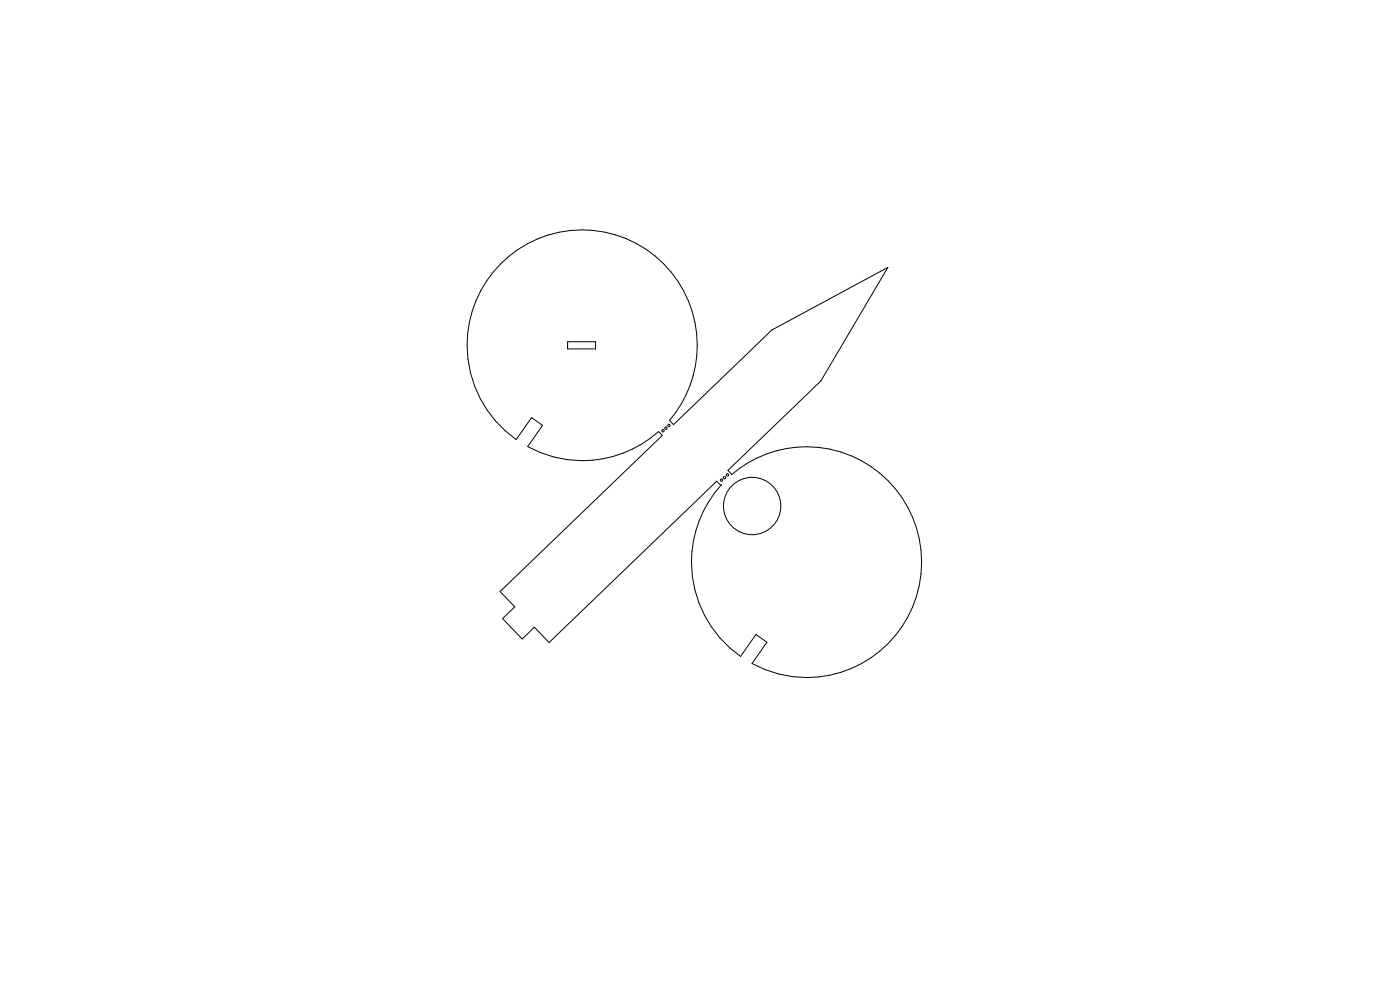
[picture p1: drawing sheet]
<svg xmlns="http://www.w3.org/2000/svg" width="297mm" height="210mm" viewBox="0 0 297 210" stroke-linecap="round" stroke-linejoin="round" font-family="sans-serif">
<g fill="none" stroke="#000" stroke-width=".21">
<path d="M120.4 72.5h5.9v1.5h-5.9zM163.7 70h.1M163.7 70l24.7-13.3-14.3 24.1M163.7 70l-20.8 20.1-.9-.9a24.4 24.4 0 0 0-3.1-35 24.4 24.4 0 0 0-34.9 4.3 24.4 24.4 0 0 0 5.5 34.7l3.3-4.6 2.3 1.6-3.2 4.5a24.2 24.2 0 0 0 27.8-3.2l.8 .9-34.4 33.1 3.1 3.2-2.6 2.5 4.2 4.3 2.6-2.4 3.1 3.2 35.5-34.2 .9 .9 .1-.1a24.4 24.4 0 0 0 4.1 36.4l3.3-4.7 2.3 1.6-3.2 4.5a24.4 24.4 0 0 0 35.9-24.1 24.4 24.4 0 0 0-40.1-16l-.9-.8 19.7-19M174.1 80.8h.1"/>
<circle cx="140.6" cy="91.4" r=".25"/>
<circle cx="141.3" cy="90.8" r=".25"/>
<circle cx="141.9" cy="90.2" r=".25"/>
<circle cx="153.1" cy="101.9" r=".25"/>
<circle cx="153.7" cy="101.3" r=".25"/>
<circle cx="154.3" cy="100.7" r=".25"/>
<circle cx="159.6" cy="107.3" r="6.1"/>
</g>
</svg>
